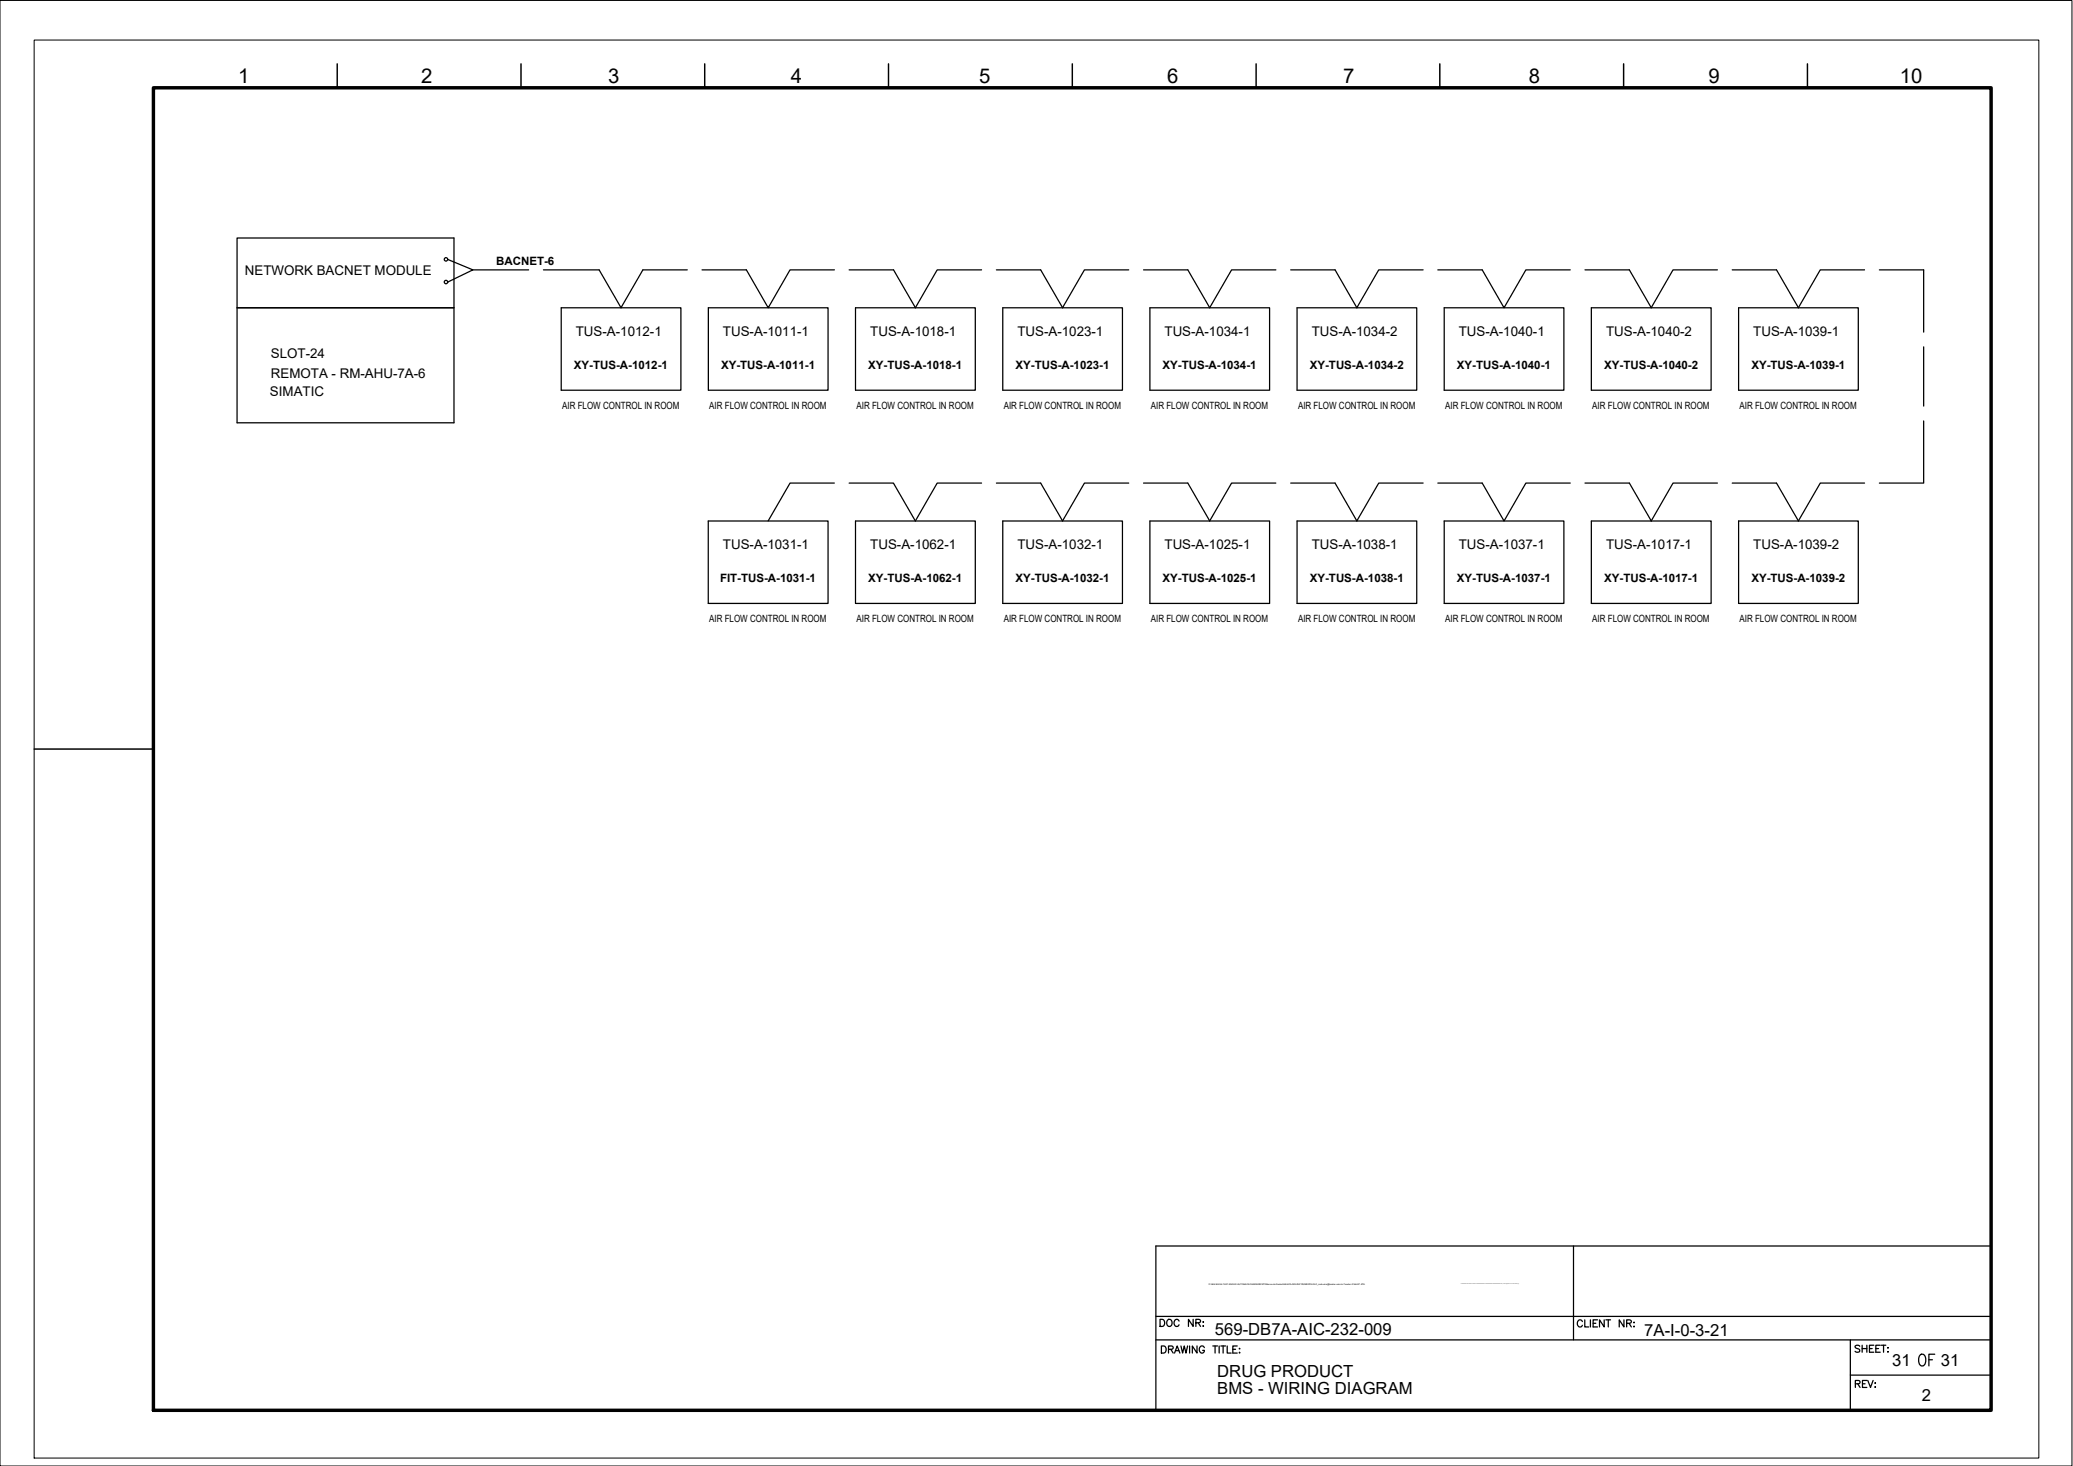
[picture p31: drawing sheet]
<svg xmlns="http://www.w3.org/2000/svg" width="420mm" height="297mm" viewBox="0 0 420 297" stroke-linecap="round" stroke-linejoin="round" font-family="sans-serif">
<defs><g id="words">
<text font-size="5.7" x="387.7" y="278">OF</text>
<g font-size="4.1">
<text x="48.3" y="16.8">1</text>
<text x="85.4" y="16.8">2</text>
<text x="123.3" y="16.8">3</text>
<text x="160.3" y="16.8">4</text>
<text x="198.5" y="16.8">5</text>
<text x="236.5" y="16.8">6</text>
<text x="272.2" y="16.8">7</text>
<text x="309.9" y="16.8">8</text>
<text x="346.3" y="16.8">9</text>
<text x="385.1" y="16.8">10</text>
</g>
<g font-size="3.4">
<text x="246.2" y="270.5">569-DB7A-AIC-232-009</text>
<text x="333.3" y="270.6">7A-I-0-3-21</text>
<text x="246.7" y="279.1">DRUG PRODUCT</text>
<text x="383.5" y="276.7">31</text>
<text x="393.4" y="276.7">31</text>
<text x="246.7" y="282.5">BMS - WIRING DIAGRAM</text>
<text x="389.5" y="283.8">2</text>
</g>
<g font-size="2.7">
<text x="49.6" y="55.8">NETWORK BACNET MODULE</text>
<text x="116.7" y="68">TUS-A-1012-1</text>
<text x="146.5" y="68">TUS-A-1011-1</text>
<text x="176.4" y="68">TUS-A-1018-1</text>
<text x="206.2" y="68">TUS-A-1023-1</text>
<text x="236" y="68">TUS-A-1034-1</text>
<text x="265.9" y="68">TUS-A-1034-2</text>
<text x="295.7" y="68">TUS-A-1040-1</text>
<text x="325.5" y="68">TUS-A-1040-2</text>
<text x="355.3" y="68">TUS-A-1039-1</text>
<text x="54.9" y="72.5">SLOT-24</text>
<text x="54.9" y="76.5">REMOTA - RM-AHU-7A-6</text>
<text x="54.7" y="80.3">SIMATIC</text>
<text x="146.5" y="111.2">TUS-A-1031-1</text>
<text x="176.4" y="111.2">TUS-A-1062-1</text>
<text x="206.2" y="111.2">TUS-A-1032-1</text>
<text x="236" y="111.2">TUS-A-1025-1</text>
<text x="265.9" y="111.2">TUS-A-1038-1</text>
<text x="295.7" y="111.2">TUS-A-1037-1</text>
<text x="325.5" y="111.2">TUS-A-1017-1</text>
<text x="355.3" y="111.2">TUS-A-1039-2</text>
</g>
<g font-size="2.3">
<text x="100.6" y="53.7">BACNET-6</text>
<text x="116.3" y="74.7">XY-TUS-A-1012-1</text>
<text x="146.2" y="74.7">XY-TUS-A-1011-1</text>
<text x="176" y="74.7">XY-TUS-A-1018-1</text>
<text x="205.8" y="74.7">XY-TUS-A-1023-1</text>
<text x="235.6" y="74.7">XY-TUS-A-1034-1</text>
<text x="265.5" y="74.7">XY-TUS-A-1034-2</text>
<text x="295.3" y="74.7">XY-TUS-A-1040-1</text>
<text x="325.1" y="74.7">XY-TUS-A-1040-2</text>
<text x="355" y="74.7">XY-TUS-A-1039-1</text>
<text x="145.9" y="117.9">FIT-TUS-A-1031-1</text>
<text x="176" y="117.9">XY-TUS-A-1062-1</text>
<text x="205.8" y="117.9">XY-TUS-A-1032-1</text>
<text x="235.6" y="117.9">XY-TUS-A-1025-1</text>
<text x="265.5" y="117.9">XY-TUS-A-1038-1</text>
<text x="295.3" y="117.9">XY-TUS-A-1037-1</text>
<text x="325.1" y="117.9">XY-TUS-A-1017-1</text>
<text x="355" y="117.9">XY-TUS-A-1039-2</text>
</g>
<g font-size="2">
<text x="113.9" y="82.8">AIR FLOW CONTROL IN ROOM</text>
<text x="143.8" y="82.8">AIR FLOW CONTROL IN ROOM</text>
<text x="173.6" y="82.8">AIR FLOW CONTROL IN ROOM</text>
<text x="203.4" y="82.8">AIR FLOW CONTROL IN ROOM</text>
<text x="233.3" y="82.8">AIR FLOW CONTROL IN ROOM</text>
<text x="263.1" y="82.8">AIR FLOW CONTROL IN ROOM</text>
<text x="292.9" y="82.8">AIR FLOW CONTROL IN ROOM</text>
<text x="322.7" y="82.8">AIR FLOW CONTROL IN ROOM</text>
<text x="352.6" y="82.8">AIR FLOW CONTROL IN ROOM</text>
<text x="143.7" y="126">AIR FLOW CONTROL IN ROOM</text>
<text x="173.6" y="126">AIR FLOW CONTROL IN ROOM</text>
<text x="203.4" y="126">AIR FLOW CONTROL IN ROOM</text>
<text x="233.3" y="126">AIR FLOW CONTROL IN ROOM</text>
<text x="263.1" y="126">AIR FLOW CONTROL IN ROOM</text>
<text x="292.9" y="126">AIR FLOW CONTROL IN ROOM</text>
<text x="322.7" y="126">AIR FLOW CONTROL IN ROOM</text>
<text x="352.6" y="126">AIR FLOW CONTROL IN ROOM</text>
</g>
<text font-size=".4" x="245" y="260.3">P:\569-BAXALTA\01.ENG\03.AUTOMACAO\ANDAMENTO\Banco de Dados\569-B7A-INS-INSTRUMENTACAO_moliveira@tessler-com-br-Tessler-5164457.JPG</text>
</g></defs>
<!-- layer: G-TTLB-TTLB -->
<path d="M31.1 17.8h372.5v268h-372.5z" fill="none" stroke="#000" stroke-width=".7"/>
<!-- layer: G-TTLB-OTLN -->
<path d="M6.9 8.1h406.3v287.3h-406.3z" fill="none" stroke="#000" stroke-width=".2"/>
<!-- layer: G-TTLB-INDX -->
<path d="M68.3 12.9v4.9M105.6 12.9v4.9M142.8 12.9v4.9M180.1 12.9v4.9M217.3 12.9v4.9M254.6 12.9v4.9M291.8 12.9v4.9M329.1 12.9v4.9M366.3 12.9v4.9M6.9 151.8h24.2" fill="none" stroke="#000" stroke-width=".3"/>
<!-- layer: LGSP IA4$0$LG_PLOT -->
<path d="M318.9 252.5v19M234.3 266.7h169.3M234.3 271.5h169.3M375 278.6h28.6M375 271.5v14.3M234.3 285.8h169.3" fill="none" stroke="#000" stroke-width=".25"/>
<!-- layer: LG_PLOT -->
<g fill="none" stroke="#000" stroke-width=".25">
<path d="M403.6 252.5h-169.3v33.3M235.1 267.3h.5a.78 .78 0 0 1 .5 .7 .78 .78 0 0 1-.5 .8h-.5zM235.4 272.7h.5a.78 .78 0 0 1 .5 .7 .78 .78 0 0 1-.5 .8h-.5zM236.6 267.5l.1-.1a.71 .71 0 0 1 .9 .5 .71 .71 0 0 1-.4 .9 .74 .74 0 0 1-.7-.5 .74 .74 0 0 1 .1-.8zM236.8 273.4l.8-.1 .2-.2-.1-.2-.9-.2v1.5M237.3 273.4l.5 .8M238.1 274.2l.5-1.5 .5 1.5M238.3 273.7h.6M239 267.7a.52 .52 0 0 0-.6-.4 .52 .52 0 0 0-.4 .6v.3a.52 .52 0 0 0 .4 .6 .52 .52 0 0 0 .6-.4M239.4 272.7l.3 1.5 .3-1.5 .4 1.5 .3-1.5M241.1 272.7v1.5M241.8 267.3v1.5l-.9-1.5v1.5"/>
<path d="M242.4 268l.8-.1 .1-.2v-.2l-.9-.2v1.5M242.6 272.7v1.5l-.9-1.5v1.5M242.8 268l.5 .8M243.8 267.9h.1zM243.8 268.7h.1zM244.1 273.1a.52 .52 0 0 0-.6-.4 .52 .52 0 0 0-.4 .6v.3a.51 .51 0 0 0 .5 .6 .51 .51 0 0 0 .5-.6h-.3M245.8 272.7h1M246.3 272.7v1.5M247.1 272.7v1.5M247.4 272.7h1M247.9 272.7v1.5M248.7 272.7v1.5h.8"/>
<path d="M249.9 273.4h.5M250.8 272.7h-.9v1.5h.9M251.2 273.3h.1zM251.2 274.1h.1zM320.7 267.8a.52 .52 0 0 0-.6-.4 .52 .52 0 0 0-.4 .6v.3a.52 .52 0 0 0 .4 .6 .52 .52 0 0 0 .6-.4M321.2 267.4v1.5h.8M322.3 267.4v1.5M322.9 268.1h.5M323.8 267.4h-.9v1.5h.9M325.1 267.4v1.5l-.9-1.5v1.5M325.5 267.4h.9M326 267.4v1.5"/>
<path d="M329.1 267.4v1.5l-.9-1.5v1.5M329.7 268.1l.8-.1 .1-.4-.9-.2v1.5M330.2 268.1l.4 .8M331.1 268h.2zM331.1 268.8h.2zM376.9 272.8l-.3-.2-.6 .2 .1 .3 .7 .3 .1 .2v.2l-.3 .2-.6-.2M377.4 272.6v1.4M377.4 273.2h1M378.4 279.7h-.9v1.4h.9M378.4 272.6v1.4M378.6 279.7l.5 1.4 .5-1.4M378.9 273.2h.6"/>
<path d="M379.8 272.6h-.9v1.4h.9M380.2 273.2h.5M381.1 272.6h-.9v1.4h.9M381.3 272.6h.9M381.8 272.6v1.4M382.6 273.9h.1zM382.7 273v.2zM376 280.4l.9-.1v-.4l-.9-.2v1.4M376.5 280.4l.5 .7M377.5 280.4h.5M380 280.3h.1zM380.1 281v.1z"/>
</g>
<!-- layer: I_DATA -->
<g fill="none" stroke="#000" stroke-width=".25">
<path d="M48 48.2h44v37.5h-44zM48 62.4h44M113.7 62.4h24.3v16.7h-24.3zM143.6 62.4h24.2v16.7h-24.2zM173.4 62.4h24.3v16.7h-24.3zM203.2 62.4h24.3v16.7h-24.3zM233.1 62.4h24.2v16.7h-24.2zM262.9 62.4h24.2v16.7h-24.2zM292.7 62.4h24.3v16.7h-24.3zM322.5 62.4h24.3v16.7h-24.3zM352.4 62.4h24.2v16.7h-24.2zM143.6 105.6h24.2v16.7h-24.2z"/>
<path d="M173.4 105.6h24.3v16.7h-24.3zM203.2 105.6h24.3v16.7h-24.3zM233.1 105.6h24.2v16.7h-24.2zM262.9 105.6h24.2v16.7h-24.2zM292.7 105.6h24.3v16.7h-24.3zM322.5 105.6h24.3v16.7h-24.3zM352.4 105.6h24.2v16.7h-24.2z"/>
<circle cx="90.4" cy="57.1" r=".35"/>
<circle cx="90.4" cy="52.6" r=".35"/>
</g>
<!-- layer: I_TABS -->
<g fill="none" stroke="#000" stroke-width=".25">
<path d="M90.7 52.6l5.1 2.1-5.1 2.5M95.8 54.7h11.3M110.2 54.7h11.2l4.5 7.7 4.4-7.7h9M142.3 54.7h9l4.4 7.7 4.4-7.7h9M172.1 54.7h9l4.4 7.7M198.9 54.7h-9l-4.4 7.7M202 54.7h8.9l4.4 7.7 4.5-7.7h9M231.8 54.7h8.9l4.5 7.7 4.4-7.7h9M261.6 54.7h9l4.4 7.7M288.4 54.7h-9l-4.4 7.7M291.4 54.7h9l4.4 7.7 4.5-7.7h9M321.2 54.7h9l4.5 7.7 4.4-7.7h9"/>
<path d="M351.1 54.7h9l4.4 7.7M377.9 54.7h-9l-4.4 7.7M380.9 54.7h9v12.6M389.9 70.3v12M169.1 97.9h-9l-4.4 7.7M172.1 97.9h9l4.4 7.7 4.4-7.7h9M202 97.9h8.9l4.4 7.7 4.5-7.7h9M231.8 97.9h8.9l4.5 7.7 4.4-7.7h9M261.6 97.9h9l4.4 7.7M288.4 97.9h-9l-4.4 7.7M291.4 97.9h9l4.4 7.7 4.5-7.7h9M321.2 97.9h9l4.5 7.7 4.4-7.7h9"/>
<path d="M351.1 97.9h9l4.4 7.7M377.9 97.9h-9l-4.4 7.7M389.9 85.3v12.6h-9"/>
</g>
<!-- layer: 0 -->
<path d="M0 .1h419.9v296.9h-419.9z" fill="none" stroke="#000" stroke-width=".2"/>
<use href="#words"/>
</svg>
